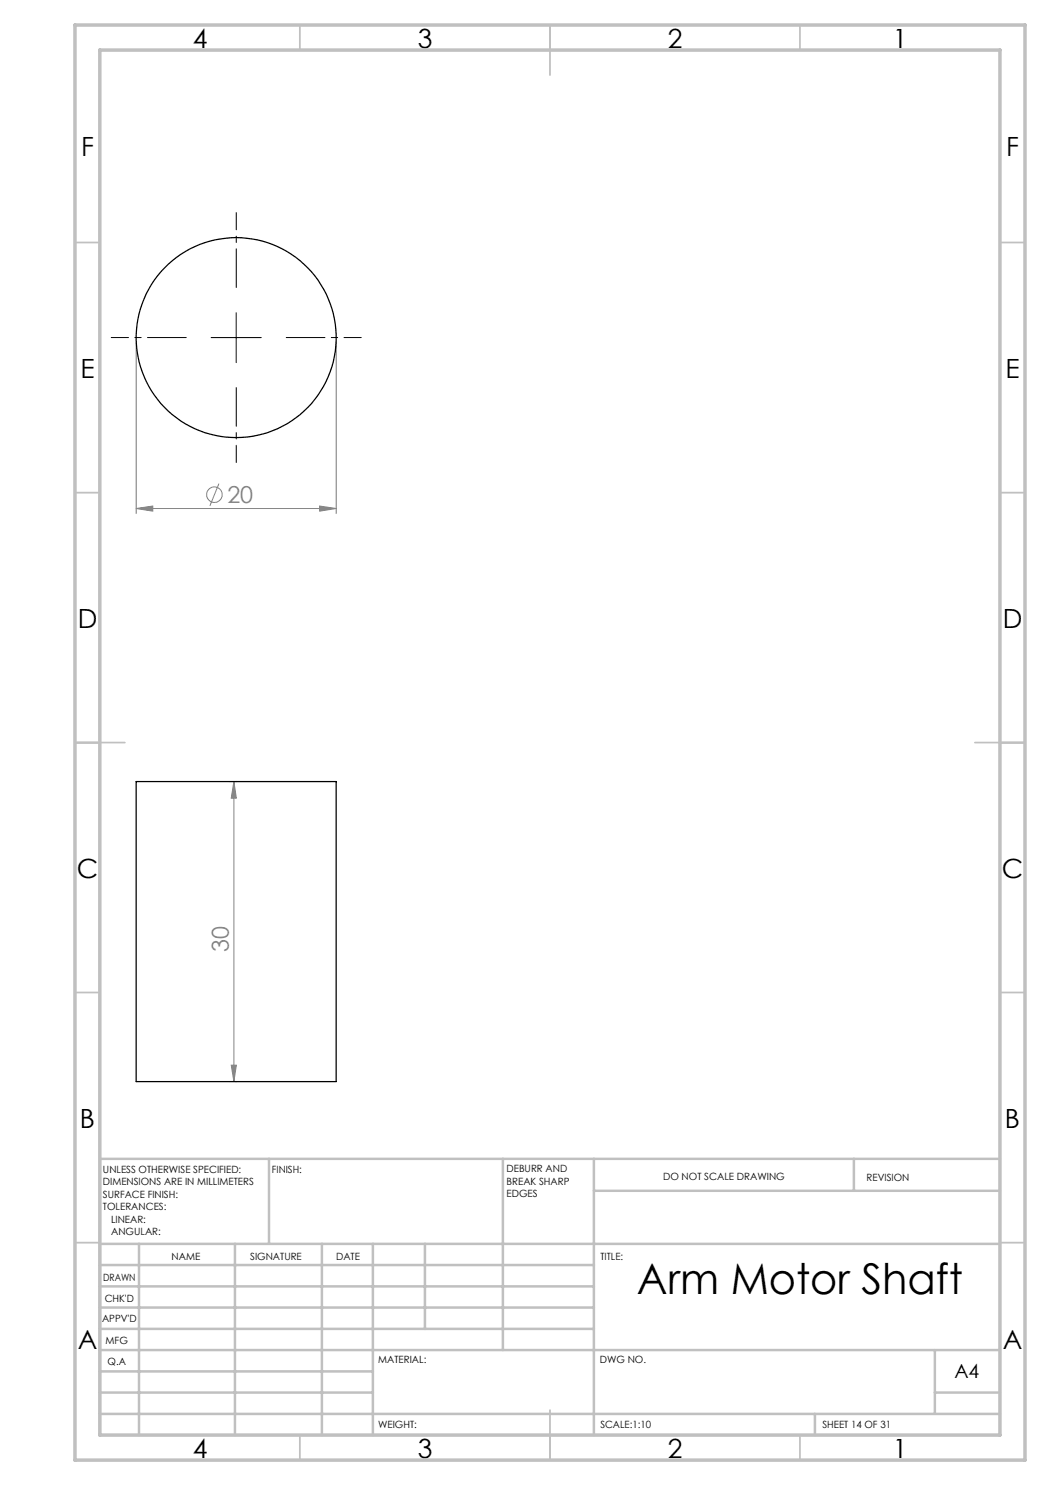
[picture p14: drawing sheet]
<svg xmlns="http://www.w3.org/2000/svg" width="210mm" height="297mm" viewBox="0 0 210 297" stroke-linecap="round" stroke-linejoin="round" font-family="sans-serif">
<defs><g id="words">
<text font-size="8.5" x="127.4" y="258.8">Arm Motor Shaft</text>
<g font-size="5.3">
<text x="38.5" y="9.5">4</text>
<text x="83.5" y="9.5">3</text>
<text x="133.6" y="9.5">2</text>
<text x="178.6" y="9.5">1</text>
<text x="16.2" y="31.3">F</text>
<text x="201.2" y="31.3">F</text>
<text x="16.1" y="75.5">E</text>
<text x="201.1" y="75.5">E</text>
<text x="15.5" y="125.5">D</text>
<text x="200.5" y="125.5">D</text>
<text x="15.4" y="175.5">C</text>
<text x="200.4" y="175.5">C</text>
<text x="16" y="225.5">B</text>
<text x="201" y="225.5">B</text>
<text x="15.5" y="269.8">A</text>
<text x="200.5" y="269.8">A</text>
<text x="38.5" y="291.5">4</text>
<text x="83.5" y="291.5">3</text>
<text x="133.6" y="291.5">2</text>
<text x="178.6" y="291.5">1</text>
</g>
<g font-size="4.7" fill="#808080">
<text x="45.5" y="100.6">20</text>
<text x="45.8" y="190.5" transform="rotate(-90 45.8 190.5)">30</text>
</g>
<text font-size="3.9" x="190.9" y="275.5">A4</text>
<g font-size="2">
<text x="20.6" y="234.6">UNLESS OTHERWISE SPECIFIED:</text>
<text x="20.6" y="237.1">DIMENSIONS ARE IN MILLIMETERS</text>
<text x="20.6" y="239.6">SURFACE FINISH:</text>
<text x="54.4" y="234.6">FINISH:</text>
<text x="101.3" y="234.5">DEBURR AND</text>
<text x="101.3" y="237">BREAK SHARP</text>
<text x="101.3" y="239.5">EDGES</text>
<text x="132.6" y="236">DO NOT SCALE DRAWING</text>
<text x="173.3" y="236.2">REVISION</text>
<text x="20.6" y="242.1">TOLERANCES:</text>
<text x="22.2" y="244.6">LINEAR:</text>
<text x="22.2" y="247.1">ANGULAR:</text>
<text x="34.3" y="252">NAME</text>
<text x="50" y="251.9">SIGNATURE</text>
<text x="67.2" y="251.9">DATE</text>
<text x="120.1" y="251.9">TITLE:</text>
<text x="20.6" y="256.1">DRAWN</text>
<text x="20.9" y="260.3">CHK'D</text>
<text x="20.4" y="264.4">APPV'D</text>
<text x="21.1" y="268.8">MFG</text>
<text x="21.5" y="273">Q.A</text>
<text x="75.6" y="272.5">MATERIAL:</text>
<text x="120" y="272.5">DWG NO.</text>
<text x="75.6" y="285.5">WEIGHT:</text>
<text x="120.1" y="285.6">SCALE:1:10</text>
<text x="164.5" y="285.6">SHEET 14 OF 31</text>
</g>
</g></defs>
<g fill="none" stroke="#808080" stroke-width=".2">
<path d="M27.2 68.5v34.2M67.2 68.5v34.2M43.8 96.7l-1.8 4.5M27.2 101.7l3.4-.5v1zM27.2 101.7h40M63.9 101.2l3.3 .5-3.3 .5zM45.8 156.3h20.4M46.8 156.3v60M46.8 156.3l.5 3.3h-1.1zM45.8 216.3h20.4M46.2 213h1.1l-.5 3.3z"/>
<circle cx="42.9" cy="98.9" r="1.55"/>
</g>
<path d="M47.2 57.5v-15M37.3 67.5h-15.1M47.2 77.5v15M57.3 67.5h15" fill="none" stroke="#000" stroke-width=".2" stroke-dasharray="15.2 1.3 1.3 1.3" stroke-dashoffset="7.5"/>
<path d="M42.2 67.5h10M47.2 62.5v10" fill="none" stroke="#000" stroke-width=".2"/>
<g fill="none" stroke="#c0c0c0" stroke-width=".35">
<path d="M60 5v5M110 5v10M160 5v5M15 48.5h5M200 48.5h5M15 98.5h5M200 98.5h5M15 148.5h10M195 148.5h10M15 198.5h5M200 198.5h5M15 248.5h5"/>
<path d="M200 248.5h5M60 287v5M110 282v10M160 287v5"/>
</g>
<g fill="none" stroke="#c0c0c0" stroke-width=".5">
<path d="M53.8 231.8v17M100.6 231.8v38.2M118.8 231.8v55.2M118.8 238.2h81.2M170.8 231.8v6.4M200 231.8h-180v55.2M20 248.8h180M20 257.3h98.8M20 253h98.8M27.8 248.8v38.2M47 248.8v38.2M64.4 248.8v38.2"/>
<path d="M74.6 248.8v38.2M85 248.8v17M20 265.8h98.8M20 261.5h98.8M20 278.5h54.6M20 274.3h54.6M20 270h180M187 278.5h13M187 270v12.8M20 282.8h180M163 282.8v4.2"/>
</g>
<path d="M15 5h190v287h-190zM20 10h180v277h-180z" fill="none" stroke="#c0c0c0" stroke-width=".7"/>
<g fill="#808080">
<path d="M27.2 101.7l3.4-.5v1zM63.9 101.2l3.3 .5-3.3 .5z"/>
<path d="M46.2 213h1.1l-.5 3.3zM46.8 156.3l.5 3.3h-1.1z"/>
</g>
<g fill="none" stroke="#000" stroke-width=".25">
<path d="M27.2 156.3h40v60h-40z"/>
<circle cx="47.2" cy="67.5" r="20"/>
</g>
<use href="#words"/>
</svg>
